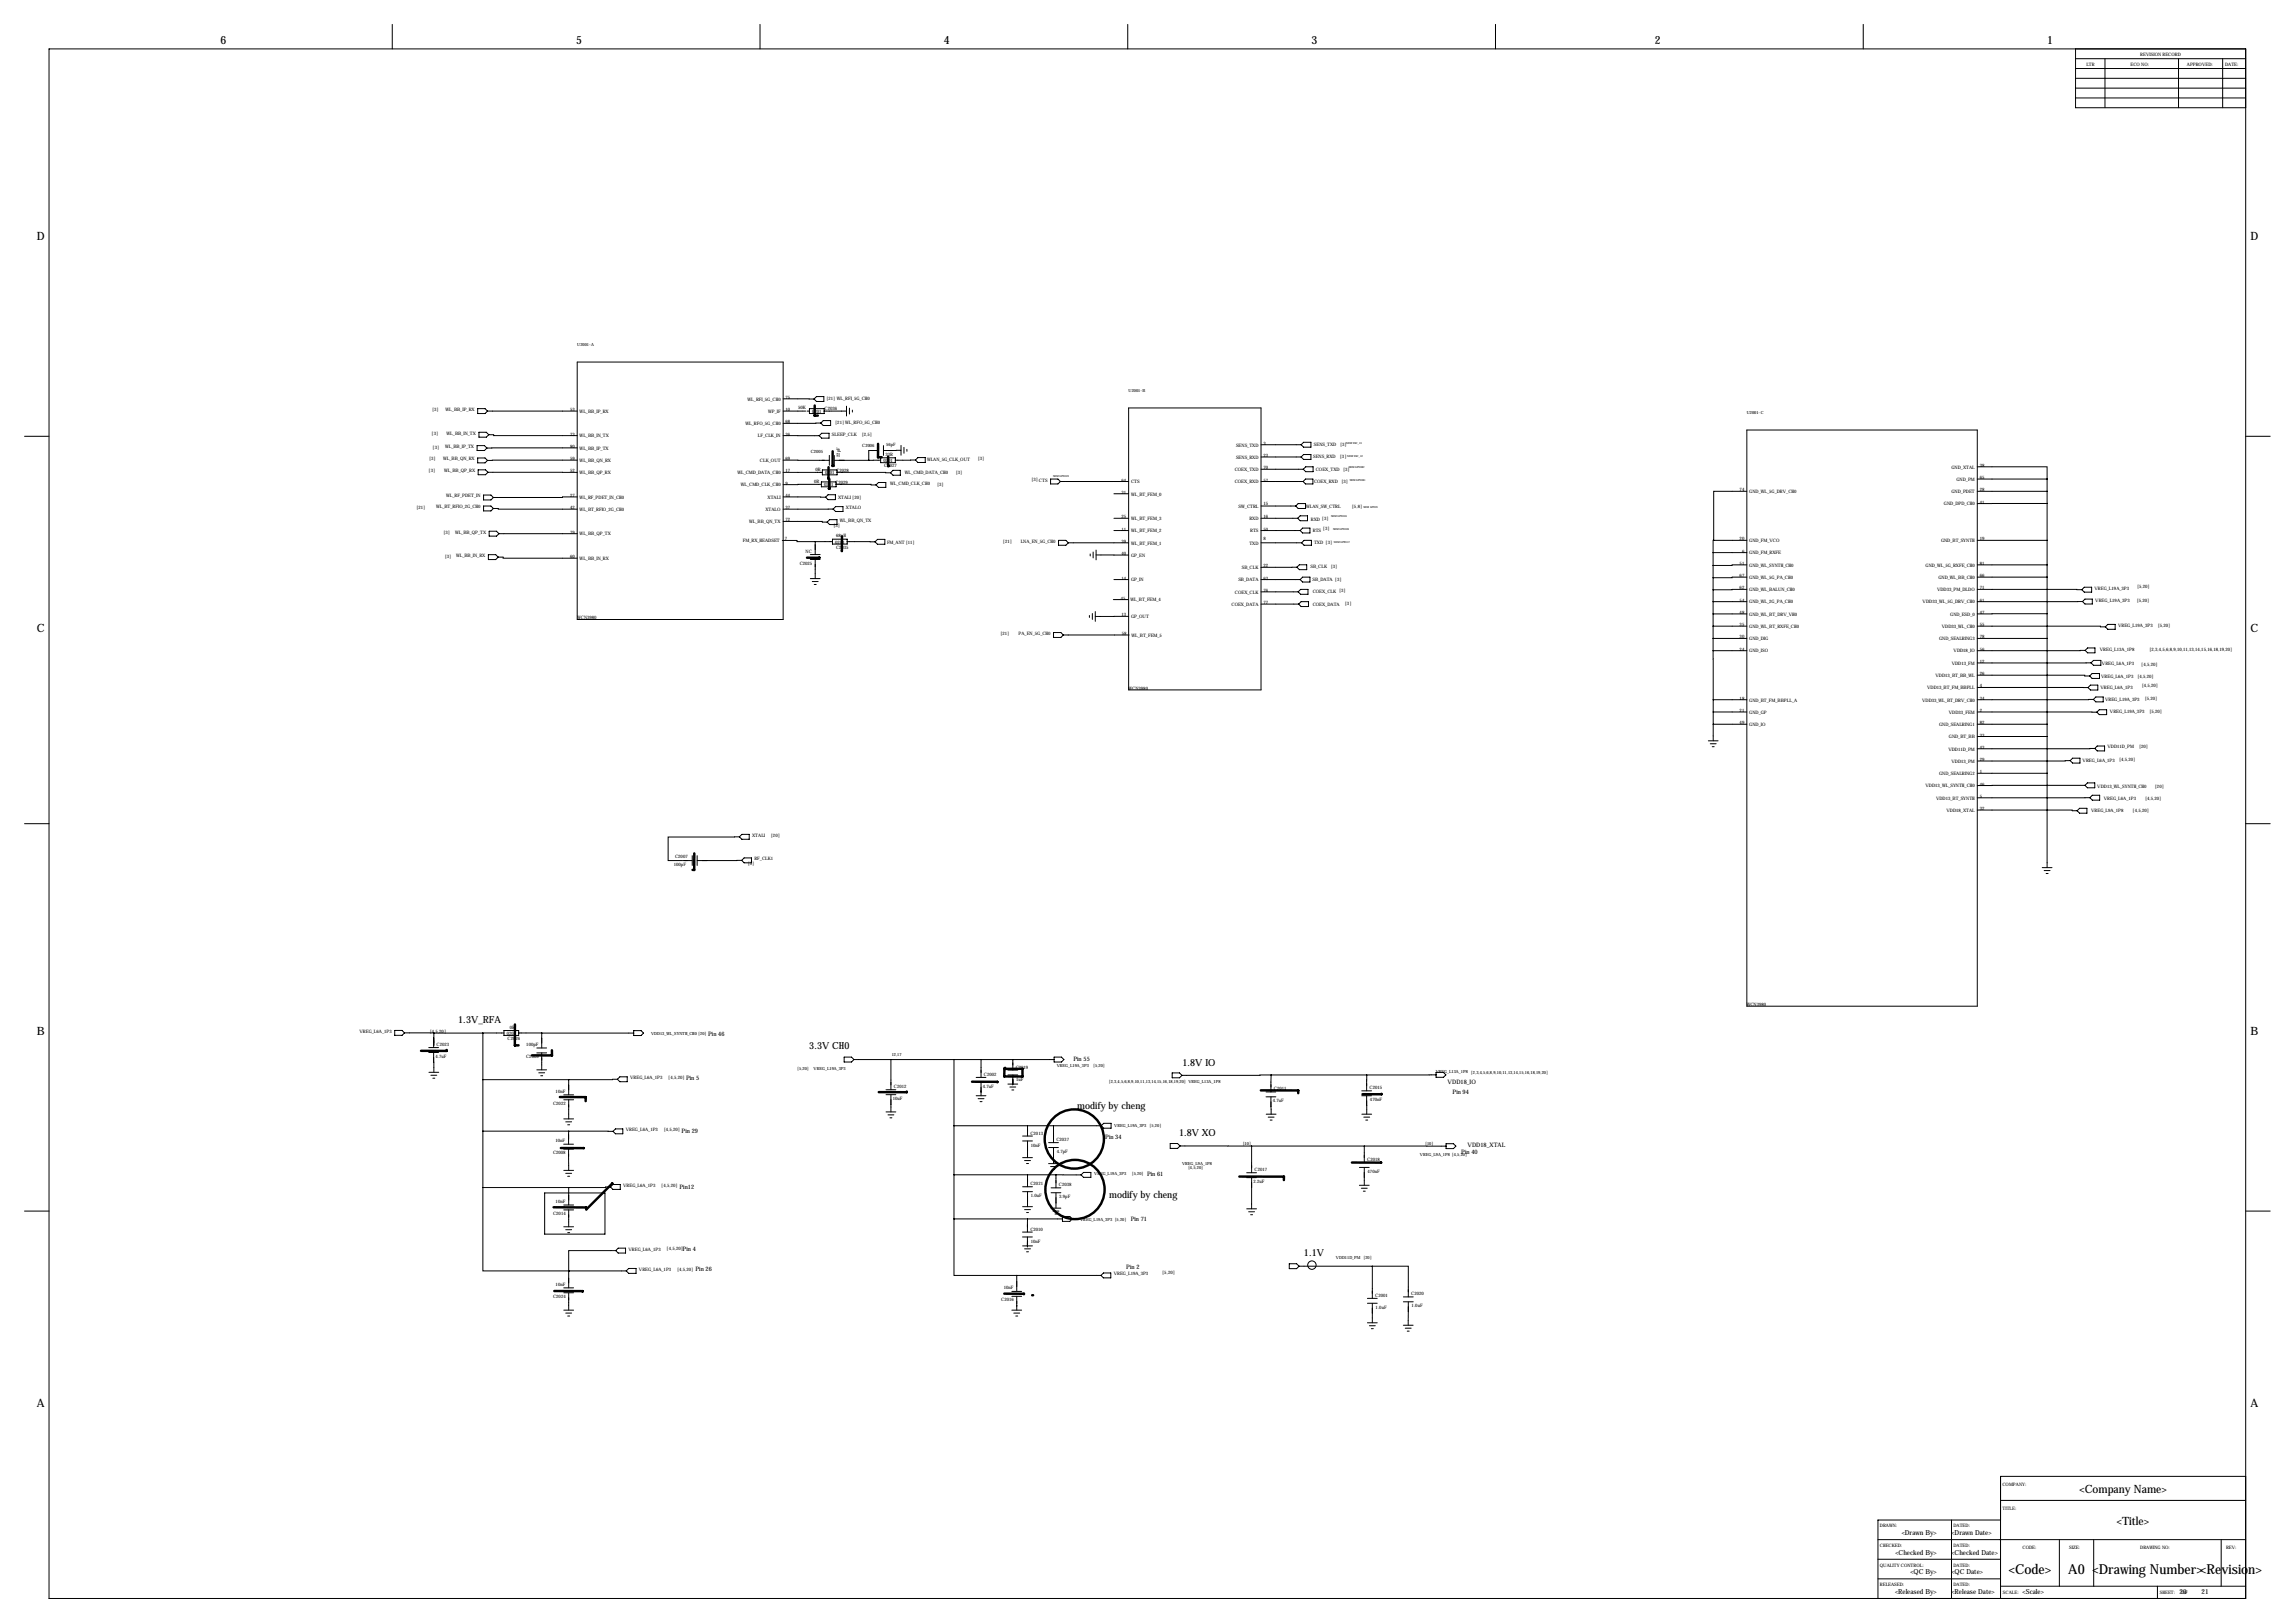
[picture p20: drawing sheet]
<svg xmlns="http://www.w3.org/2000/svg" width="1189mm" height="841mm" viewBox="0 0 1189 841" stroke-linecap="round" stroke-linejoin="round" font-family="sans-serif">
<defs><g id="words">
<g font-size="7.1">
<text x="1041" y="816">&lt;Code&gt;</text>
<text x="1071" y="816">A0 &lt;Drawing Number&gt;&lt;Revision&gt;</text>
</g>
<g font-size="5.9">
<text x="114" y="23">6</text>
<text x="298" y="23">5</text>
<text x="489" y="23">4</text>
<text x="679" y="23">3</text>
<text x="857" y="23">2</text>
<text x="1060" y="23">1</text>
<text x="19" y="124">D</text>
<text x="1166" y="124">D</text>
<text x="19" y="328">C</text>
<text x="1166" y="328">C</text>
<text x="19" y="536">B</text>
<text x="1166" y="536">B</text>
<text x="19" y="729">A</text>
<text x="1166" y="729">A</text>
<text x="1077" y="773">&lt;Company Name&gt;</text>
<text x="1097" y="790">&lt;Title&gt;</text>
</g>
<g font-size="5">
<text x="237" y="530">1.3V_RFA</text>
<text x="419" y="544">3.3V CH0</text>
<text x="613" y="552">1.8V IO</text>
<text x="558" y="574">modify by cheng</text>
<text x="611" y="588">1.8V XO</text>
<text x="575" y="621">modify by cheng</text>
<text x="675" y="651">1.1V</text>
</g>
<g font-size="3.6">
<text x="985" y="795">&lt;Drawn By&gt;</text>
<text x="1011" y="795">&lt;Drawn Date&gt;</text>
<text x="982" y="805">&lt;Checked By&gt;</text>
<text x="1011" y="805">&lt;Checked Date&gt;</text>
<text x="990" y="815">&lt;QC By&gt;</text>
<text x="1011" y="815">&lt;QC Date&gt;</text>
<text x="982" y="826">&lt;Released By&gt;</text>
<text x="1011" y="826">&lt;Release Date&gt;</text>
<text x="1048" y="826">&lt;Scale&gt;</text>
<text x="1129" y="826">20</text>
<text x="1140" y="826">21</text>
</g>
<g font-size="3.2">
<text x="367" y="537">Pin 46</text>
<text x="556" y="549">Pin 55</text>
<text x="355" y="559">Pin 5</text>
<text x="750" y="561">VDD18_IO</text>
<text x="752" y="567">Pin 94</text>
<text x="353" y="587">Pin 29</text>
<text x="573" y="590">Pin 34</text>
<text x="760" y="594">VDD18_XTAL</text>
<text x="757" y="597">Pin 40</text>
<text x="594" y="609">Pin 61</text>
<text x="352" y="616">Pin12</text>
<text x="586" y="633">Pin 71</text>
<text x="354" y="648">Pin 4</text>
<text x="360" y="658">Pin 26</text>
<text x="583" y="658">Pin 2</text>
</g>
<g font-size="2.4">
<text x="1109" y="29">REVISION RECORD</text>
<text x="1081" y="34">LTR</text>
<text x="1104" y="34">ECO NO:</text>
<text x="1133" y="34">APPROVED:</text>
<text x="1153" y="34">DATE:</text>
<text x="387" y="208">WL_RFI_5G_CH0</text>
<text x="407" y="207">75</text>
<text x="428" y="207">[21] WL_RFI_5G_CH0</text>
<text x="224" y="213">[3]</text>
<text x="231" y="213">WL_BB_IP_RX</text>
<text x="295" y="213">53</text>
<text x="300" y="214">WL_BB_IP_RX</text>
<text x="398" y="214">WP_IF</text>
<text x="407" y="213">10</text>
<text x="413" y="212">50K</text>
<text x="421" y="214">0201</text>
<text x="427" y="212">C2036</text>
<text x="386" y="220">WL_RFO_5G_CH0</text>
<text x="407" y="219">68</text>
<text x="433" y="220">[21] WL_RFO_5G_CH0</text>
<text x="224" y="225">[3]</text>
<text x="231" y="225">WL_BB_IN_TX</text>
<text x="295" y="226">73</text>
<text x="300" y="227">WL_BB_IN_TX</text>
<text x="393" y="227">LF_CLK_IN</text>
<text x="407" y="226">36</text>
<text x="431" y="226">SLEEP_CLK</text>
<text x="446" y="226">[2,5]</text>
<text x="224" y="232">[3]</text>
<text x="231" y="232">WL_BB_IP_TX</text>
<text x="295" y="232">80</text>
<text x="300" y="233">WL_BB_IP_TX</text>
<text x="640" y="231">SENS_TXD</text>
<text x="655" y="230">3</text>
<text x="681" y="231">SENS_TXD</text>
<text x="694" y="231">[3]</text>
<text x="222" y="238">[3]</text>
<text x="230" y="238">WL_BB_QN_RX</text>
<text x="295" y="238">59</text>
<text x="300" y="239">WL_BB_QN_RX</text>
<text x="394" y="239">CLK_OUT</text>
<text x="407" y="238">69</text>
<text x="458" y="239">0201</text>
<text x="459" y="236">33R</text>
<text x="480" y="239">WLAN_5G_CLK_OUT</text>
<text x="507" y="238">[3]</text>
<text x="640" y="238">SENS_RXD</text>
<text x="655" y="237">23</text>
<text x="680" y="237">SENS_RXD</text>
<text x="694" y="237">[3]</text>
<text x="222" y="244">[3]</text>
<text x="230" y="245">WL_BB_QP_RX</text>
<text x="295" y="245">52</text>
<text x="300" y="246">WL_BB_QP_RX</text>
<text x="382" y="246">WL_CMD_DATA_CH0</text>
<text x="407" y="245">17</text>
<text x="423" y="244">0R</text>
<text x="427" y="246">0201</text>
<text x="433" y="244">C2028</text>
<text x="458" y="242">C2027</text>
<text x="469" y="246">WL_CMD_DATA_CH0</text>
<text x="495" y="246">[3]</text>
<text x="640" y="244">COEX_TXD</text>
<text x="655" y="243">70</text>
<text x="682" y="244">COEX_TXD</text>
<text x="696" y="244">[3]</text>
<text x="1011" y="243">GND_XTAL</text>
<text x="1026" y="242">38</text>
<text x="384" y="252">WL_CMD_CLK_CH0</text>
<text x="407" y="251">9</text>
<text x="422" y="250">0R</text>
<text x="427" y="252">0201</text>
<text x="433" y="251">C2029</text>
<text x="461" y="251">WL_CMD_CLK_CH0</text>
<text x="485" y="252">[3]</text>
<text x="534" y="249">[3] CTS</text>
<text x="581" y="249">64</text>
<text x="586" y="250">CTS</text>
<text x="640" y="250">COEX_RXD</text>
<text x="655" y="249">57</text>
<text x="681" y="250">COEX_RXD</text>
<text x="695" y="250">[3]</text>
<text x="1014" y="249">GND_PM</text>
<text x="1026" y="248">65</text>
<text x="231" y="258">WL_RF_PDET_IN</text>
<text x="295" y="257">27</text>
<text x="407" y="257">44</text>
<text x="581" y="256">31</text>
<text x="586" y="257">WL_BT_FEM_0</text>
<text x="901" y="254">74</text>
<text x="906" y="255">GND_WL_5G_DRV_CH0</text>
<text x="1011" y="255">GND_PDET</text>
<text x="1026" y="254">28</text>
<text x="216" y="263">[21]</text>
<text x="226" y="263">WL_BT_RFIO_2G_CH0</text>
<text x="295" y="264">42</text>
<text x="300" y="258">WL_RF_PDET_IN_CH0</text>
<text x="398" y="258">XTALI</text>
<text x="407" y="264">37</text>
<text x="434" y="259">XTALI [20]</text>
<text x="438" y="264">XTALO</text>
<text x="642" y="263">SW_CTRL</text>
<text x="655" y="262">15</text>
<text x="677" y="263">WLAN_SW_CTRL</text>
<text x="700" y="263">[5,8]</text>
<text x="1007" y="262">GND_DPD_CH0</text>
<text x="1026" y="261">41</text>
<text x="300" y="265">WL_BT_RFIO_2G_CH0</text>
<text x="397" y="265">XTALO</text>
<text x="581" y="268">25</text>
<text x="586" y="269">WL_BT_FEM_3</text>
<text x="647" y="269">RXD</text>
<text x="655" y="268">16</text>
<text x="679" y="270">RXD [3]</text>
<text x="388" y="271">WL_BB_QN_TX</text>
<text x="407" y="270">72</text>
<text x="432" y="273">[3]</text>
<text x="435" y="270">WL_BB_QN_TX</text>
<text x="581" y="275">11</text>
<text x="586" y="276">WL_BT_FEM_2</text>
<text x="648" y="276">RTS</text>
<text x="655" y="275">50</text>
<text x="680" y="275">RTS</text>
<text x="685" y="275">[3]</text>
<text x="230" y="276">[3]</text>
<text x="236" y="276">WL_BB_QP_TX</text>
<text x="295" y="276">79</text>
<text x="300" y="277">WL_BB_QP_TX</text>
<text x="385" y="281">FM_RX_HEADSET</text>
<text x="407" y="280">7</text>
<text x="433" y="282">0201</text>
<text x="433" y="278">68nH</text>
<text x="459" y="282">FM_ANT [11]</text>
<text x="520" y="282">[21]</text>
<text x="529" y="281">LNA_EN_5G_CH0</text>
<text x="581" y="281">39</text>
<text x="655" y="280">8</text>
<text x="681" y="282">TXD [3]</text>
<text x="901" y="280">20</text>
<text x="906" y="281">GND_FM_VCO</text>
<text x="1005" y="281">GND_BT_SYNTH</text>
<text x="1026" y="280">19</text>
<text x="417" y="286">NC</text>
<text x="433" y="284">C2035</text>
<text x="581" y="288">40</text>
<text x="586" y="282">WL_BT_FEM_1</text>
<text x="647" y="282">TXD</text>
<text x="902" y="286">6</text>
<text x="906" y="287">GND_FM_RXFE</text>
<text x="230" y="289">[3]</text>
<text x="236" y="289">WL_BB_IN_RX</text>
<text x="295" y="289">60</text>
<text x="300" y="290">WL_BB_IN_RX</text>
<text x="414" y="292">C2025</text>
<text x="586" y="288">GP_EN</text>
<text x="655" y="294">22</text>
<text x="901" y="293">51</text>
<text x="906" y="294">GND_WL_SYNTH_CH0</text>
<text x="997" y="294">GND_WL_5G_RXFE_CH0</text>
<text x="1026" y="293">81</text>
<text x="643" y="295">SB_CLK</text>
<text x="679" y="294">SB_CLK</text>
<text x="689" y="294">[3]</text>
<text x="901" y="299">67</text>
<text x="906" y="300">GND_WL_5G_PA_CH0</text>
<text x="1004" y="300">GND_WL_BB_CH0</text>
<text x="1026" y="299">66</text>
<text x="581" y="300">14</text>
<text x="586" y="301">GP_IN</text>
<text x="642" y="301">SB_DATA</text>
<text x="655" y="300">63</text>
<text x="680" y="301">SB_DATA [3]</text>
<text x="901" y="305">62</text>
<text x="1026" y="305">71</text>
<text x="1085" y="305">VREG_L19A_3P3</text>
<text x="1107" y="305">[5,20]</text>
<text x="581" y="311">45</text>
<text x="586" y="312">WL_BT_FEM_4</text>
<text x="640" y="307">COEX_CLK</text>
<text x="655" y="307">76</text>
<text x="680" y="307">COEX_CLK [3]</text>
<text x="901" y="312">54</text>
<text x="906" y="306">GND_WL_BALUN_CH0</text>
<text x="1003" y="306">VDD33_PM_DLDO</text>
<text x="1026" y="312">61</text>
<text x="1085" y="312">VREG_L19A_3P3</text>
<text x="1107" y="312">[5,20]</text>
<text x="638" y="314">COEX_DATA</text>
<text x="655" y="313">77</text>
<text x="680" y="314">COEX_DATA</text>
<text x="697" y="314">[3]</text>
<text x="901" y="318">48</text>
<text x="906" y="313">GND_WL_2G_PA_CH0</text>
<text x="996" y="313">VDD33_WL_5G_DRV_CH0</text>
<text x="1026" y="318">47</text>
<text x="299" y="321">WCN3980</text>
<text x="581" y="319">13</text>
<text x="586" y="320">GP_OUT</text>
<text x="906" y="319">GND_WL_BT_DRV_VH0</text>
<text x="1010" y="319">GND_ESD_0</text>
<text x="518" y="329">[21]</text>
<text x="528" y="329">PA_EN_5G_CH0</text>
<text x="581" y="329">58</text>
<text x="586" y="330">WL_BT_FEM_5</text>
<text x="901" y="324">35</text>
<text x="906" y="325">GND_WL_BT_RXFE_CH0</text>
<text x="1006" y="325">VDD33_WL_CH0</text>
<text x="1026" y="324">55</text>
<text x="1097" y="325">VREG_L19A_3P3</text>
<text x="1118" y="325">[5,20]</text>
<text x="901" y="331">30</text>
<text x="906" y="332">GND_DIG</text>
<text x="1005" y="332">GND_SEALRING3</text>
<text x="1026" y="331">78</text>
<text x="901" y="337">24</text>
<text x="906" y="338">GND_ISO</text>
<text x="1012" y="338">VDD18_IO</text>
<text x="1026" y="337">56</text>
<text x="1088" y="337">VREG_L13A_1P8</text>
<text x="1113" y="337">[2,3,4,5,6,8,9,10,11,13,14,15,16,18,19,20]</text>
<text x="1011" y="344">VDD13_FM</text>
<text x="1026" y="343">12</text>
<text x="1089" y="344">VREG_L6A_1P3</text>
<text x="1109" y="345">[4,5,20]</text>
<text x="1003" y="351">VDD13_BT_BB_WL</text>
<text x="1026" y="350">26</text>
<text x="1088" y="351">VREG_L6A_1P3</text>
<text x="1107" y="351">[4,5,20]</text>
<text x="585" y="357">WCN3980</text>
<text x="998" y="357">VDD13_BT_FM_BBPLL</text>
<text x="1026" y="356">4</text>
<text x="1088" y="357">VREG_L6A_1P3</text>
<text x="1109" y="356">[4,5,20]</text>
<text x="901" y="362">18</text>
<text x="906" y="363">GND_BT_FM_BBPLL_A</text>
<text x="996" y="363">VDD33_WL_BT_DRV_CH0</text>
<text x="1026" y="362">34</text>
<text x="1090" y="363">VREG_L19A_3P3</text>
<text x="1111" y="363">[5,20]</text>
<text x="901" y="369">21</text>
<text x="906" y="370">GND_GP</text>
<text x="1010" y="370">VDD33_FEM</text>
<text x="1026" y="369">2</text>
<text x="1093" y="369">VREG_L19A_3P3</text>
<text x="1113" y="370">[5,20]</text>
<text x="901" y="375">49</text>
<text x="906" y="376">GND_IO</text>
<text x="1005" y="376">GND_SEALRING1</text>
<text x="1026" y="375">82</text>
<text x="1010" y="382">GND_BT_BB</text>
<text x="1026" y="381">33</text>
<text x="1009" y="389">VDD11D_PM</text>
<text x="1026" y="388">43</text>
<text x="1092" y="388">VDD11D_PM</text>
<text x="1108" y="388">[20]</text>
<text x="1011" y="395">VDD13_PM</text>
<text x="1026" y="394">29</text>
<text x="1079" y="394">VREG_L6A_1P3</text>
<text x="1098" y="394">[4,5,20]</text>
<text x="1005" y="401">GND_SEALRING2</text>
<text x="1026" y="401">1</text>
<text x="997" y="408">VDD13_WL_SYNTH_CH0</text>
<text x="1026" y="407">46</text>
<text x="1086" y="408">VDD13_WL_SYNTH_CH0</text>
<text x="1116" y="408">[20]</text>
<text x="1026" y="413">5</text>
<text x="1003" y="414">VDD13_BT_SYNTH</text>
<text x="1026" y="420">32</text>
<text x="1090" y="414">VREG_L6A_1P3</text>
<text x="1111" y="414">[4,5,20]</text>
<text x="1008" y="421">VDD18_XTAL</text>
<text x="1083" y="421">VREG_L9A_1P8</text>
<text x="1105" y="420">[4,5,20]</text>
<text x="390" y="433">XTALI</text>
<text x="399" y="433">[20]</text>
<text x="349" y="449">100pF</text>
<text x="350" y="445">C2007</text>
<text x="387" y="448">[5]</text>
<text x="391" y="446">RF_CLK1</text>
<text x="905" y="521">WCN3980</text>
<text x="264" y="533">0R</text>
<text x="186" y="535">VREG_L6A_1P3</text>
<text x="223" y="535">[4,5,20]</text>
<text x="263" y="536">0201</text>
<text x="263" y="539">C2026</text>
<text x="226" y="542">C2023</text>
<text x="273" y="542">100pF</text>
<text x="226" y="548">4.7uF</text>
<text x="273" y="548">C2009</text>
<text x="510" y="557">C2002</text>
<text x="526" y="553">C2019</text>
<text x="326" y="559">VREG_L6A_1P3</text>
<text x="346" y="559">[4,5,20]</text>
<text x="463" y="564">C2012</text>
<text x="509" y="563">4.7uF</text>
<text x="526" y="560">1uF</text>
<text x="288" y="566">10nF</text>
<text x="462" y="570">10uF</text>
<text x="660" y="565">C2011</text>
<text x="709" y="564">C2015</text>
<text x="287" y="572">C2022</text>
<text x="659" y="571">4.7uF</text>
<text x="710" y="570">470nF</text>
<text x="324" y="586">VREG_L6A_1P3</text>
<text x="344" y="586">[4,5,20]</text>
<text x="534" y="588">C2013</text>
<text x="288" y="592">10nF</text>
<text x="534" y="594">10nF</text>
<text x="547" y="591">C2037</text>
<text x="286" y="598">C2008</text>
<text x="547" y="597">4.7pF</text>
<text x="708" y="601">C2018</text>
<text x="650" y="607">C2017</text>
<text x="708" y="608">470nF</text>
<text x="323" y="615">VREG_L6A_1P3</text>
<text x="343" y="615">[4,5,20]</text>
<text x="534" y="614">C2021</text>
<text x="549" y="615">C2038</text>
<text x="649" y="613">2.2uF</text>
<text x="288" y="623">10nF</text>
<text x="534" y="620">1.0uF</text>
<text x="549" y="621">3.9pF</text>
<text x="287" y="629">C2014</text>
<text x="534" y="637">C2010</text>
<text x="326" y="648">VREG_L6A_1P3</text>
<text x="345" y="648">[4,5,20]</text>
<text x="534" y="644">10nF</text>
<text x="331" y="658">VREG_L6A_1P3</text>
<text x="351" y="658">[4,5,20]</text>
<text x="602" y="660">[5,20]</text>
<text x="577" y="661">VREG_L19A_3P3</text>
<text x="288" y="666">10nF</text>
<text x="520" y="668">10nF</text>
<text x="712" y="672">C2001</text>
<text x="731" y="671">C2020</text>
<text x="287" y="672">C2024</text>
<text x="519" y="674">C2016</text>
<text x="713" y="678">1.0uF</text>
<text x="731" y="677">1.0uF</text>
<text x="1037" y="770">COMPANY:</text>
<text x="1037" y="782">TITLE:</text>
<text x="974" y="791">DRAWN:</text>
<text x="1012" y="791">DATED:</text>
<text x="974" y="801">CHECKED:</text>
<text x="1012" y="801">DATED:</text>
<text x="1048" y="803">CODE:</text>
<text x="1072" y="803">SIZE:</text>
<text x="1109" y="803">DRAWING NO:</text>
<text x="1153" y="803">REV:</text>
<text x="974" y="811">QUALITY CONTROL:</text>
<text x="1012" y="811">DATED:</text>
<text x="974" y="822">RELEASED:</text>
<text x="1012" y="822">DATED:</text>
<text x="1038" y="825">SCALE:</text>
<text x="1119" y="825">SHEET:</text>
<text x="1130" y="825">OF</text>
</g>
<g font-size="2.3">
<text x="447" y="231">C2006</text>
<text x="459" y="231">56pF</text>
<text x="420" y="235">C2005</text>
<text x="435" y="237" transform="rotate(-90 435 237)">22pF</text>
</g>
<g font-size="2.2">
<text x="299" y="179">U2001-A</text>
<text x="585" y="203">U2001-B</text>
<text x="905" y="214">U2001-C</text>
<text x="337" y="536">VDD13_WL_SYNTH_CH0 [20]</text>
<text x="462" y="547">12,17</text>
<text x="413" y="554">[5,20]</text>
<text x="421" y="554">VREG_L19A_3P3</text>
<text x="547" y="553">VREG_L19A_3P3</text>
<text x="566" y="553">[5,20]</text>
<text x="744" y="556">VREG_L13A_1P8 [2,3,4,5,6,8,9,10,11,13,14,15,16,18,19,20]</text>
<text x="574" y="561">[2,3,4,5,6,8,9,10,11,13,14,15,16,18,19,20] VREG_L13A_1P8</text>
<text x="577" y="584">VREG_L19A_3P3 [5,20]</text>
<text x="644" y="593">[10]</text>
<text x="738" y="593">[10]</text>
<text x="736" y="599">VREG_L9A_1P8 [4,5,20]</text>
<text x="612" y="603">VREG_L9A_1P8</text>
<text x="615" y="605">[4,5,20]</text>
<text x="567" y="609">VREG_L19A_3P3</text>
<text x="586" y="608">[5,20]</text>
<text x="560" y="632">VREG_L19A_3P3 [5,20]</text>
<text x="692" y="652">VDD11D_PM [20]</text>
</g>
<g font-size="1.4">
<text x="697" y="230">SDM SSC_13</text>
<text x="698" y="237">SDM SSC_12</text>
<text x="699" y="243">SDM GPIO82</text>
<text x="545" y="247">SDM GPIO19</text>
<text x="699" y="249">SDM GPIO81</text>
<text x="706" y="263">SDM GPIO5</text>
<text x="690" y="268">SDM GPIO16</text>
<text x="691" y="274">SDM GPIO18</text>
<text x="691" y="281">SDM GPIO17</text>
</g>
</g></defs>
<g fill="none" stroke="#000" stroke-width=".52">
<path d="M203 13v12M394 13v12M584 13v12M775 13v12M965 13v12M25 25h1138v803h-1138zM1075 25v31h88M1075 30h88M1075 35h88M1090 30v26M1129 30v26M1151 30v26"/>
<path d="M1075 41h88M1075 46h88M1075 51h88M299 188h107v133h-107zM247 212h4l2 1-2 1h-4zM253 213h46M406 207h16M406 213h11M418 213h1M419 212h8v2h-8zM423 205h4v3h-4l-1-1zM425 219h-19"/>
<path d="M425 219l1-1h4v2h-4zM427 213h12M439 210v5M440 211v3M442 212v1M585 211h68v146h-68zM13 226h12M247 231h4l1 1-1 1h-4zM247 237h4l2 1-2 2h-4zM248 224h4l1 1-1 1h-4zM253 225h3v1h43M299 232h-47"/>
<path d="M299 238h-46M406 238h24M406 226h18M424 226l2-2h3v3h-3zM430 236v5M432 238h18M432 236v5M455 233h-5v5M455 231v5M456 238h-6M456 237h8v3h-8zM458 231v5"/>
<path d="M467 233h-9M467 231v5M468 232v3M470 233v1M474 238h-10M474 238l1-1h4v3h-4zM653 237h21M653 230h21M674 237l1-2h4v3h-4zM675 229h4v3h-4l-1-2zM905 223h119v298h-119zM1163 226h13"/>
<path d="M248 243h4l1 2-1 1h-4zM250 256h4l2 2-2 1h-4zM253 245h46M299 257l-43 1M406 245h19M406 257l22 1M424 251h2M424 251h-18M425 245h1M426 250h7v2h-7zM426 243h8v3h-8zM429 256h4v3h-4l-1-1z"/>
<path d="M433 251h21M434 245h27M455 250h4v2h-4l-1-1zM461 245l2-1h3v2h-3zM544 248h4l1 1-1 2h-4zM549 249h36M577 256h8M653 249h22M653 243h22M675 249l1-1h4v3h-4zM675 243l1-1h4v2h-4zM905 254h-17v26"/>
<path d="M1024 242h36v6M1024 254h36M1024 248h36M1060 248v201M250 262h4l2 1-2 2h-4zM253 275h4l1 1-1 2h-4zM256 263l43 1M258 276h41M405 280l17 1M406 270h22M430 269h4v3h-4l-2-2zM431 279h8v3h-8z"/>
<path d="M432 264h-26M432 264l1-2h4v3h-4zM455 279h3v3h-3l-2-1zM548 280h4l1 1-1 1h-4zM577 275h8M577 268h8M653 275h21M653 268h19M653 262h18M672 261h4v2h-4l-1-1zM674 267h3v3h-3l-2-2zM675 274h4v2h-4l-1-1z"/>
<path d="M888 280l-1 6M888 280h17M1024 280h36M1060 261h-36M253 287h4l1 2-1 1h-4zM258 289h3h38M420 290h5M420 287h5M420 300h5M422 281v6M422 290v10M422 281h9"/>
<path d="M439 281h14M553 281h32M565 287v1M566 286v3M568 287l17 1M568 285v5M653 281h21M672 294h-19M672 294l1-1h4v2h-4zM674 281l2-1h3v2h-3zM887 286h18M887 286v51"/>
<path d="M905 293h-18M905 299h-18M1024 299h36M1024 293h36M421 301h3M422 303h1M564 319v1M566 318v3M567 317v5M577 311h7M577 300h8M585 319h-18"/>
<path d="M653 300h21M653 307h19M653 313h20M672 307l2-2h4v3h-4zM673 313l1-1h4v2h-4zM674 300l1-1h4v2h-4zM887 312h18M887 318h18M905 305h-18M1024 305h54M1060 318h-36M1079 312h-55"/>
<path d="M1079 312l1-2h4v3h-4zM1080 304h4v3h-4l-2-2zM546 328h4l1 1-1 1h-4zM551 329h34M887 337v25M887 337h18M887 324h18M887 331h18M1024 324l67 1M1024 331h36M1080 337h-56M1081 336h4v2h-4l-1-1z"/>
<path d="M1091 325l1-2h4v3h-4zM1024 350h58M1024 356h58M1083 355h4v2h-4l-1-1zM1083 343h-59M1083 343l1-1h4v3h-4zM1084 349h4v2h-4l-2-1zM887 362h18M887 369h18M887 375h18M887 362v22M1024 369h62"/>
<path d="M1024 375h36M1084 362h-60M1084 362l2-1h4v3h-4zM1087 368h4v2h-4l-1-1zM885 384h5M886 385h3M887 387h1M1024 381h36M1072 394h-48M1074 393h3v2h-3l-2-1zM1085 388h-61M1085 388l1-2h4v3h-4z"/>
<path d="M1024 420h52M1024 401h36M1076 420l1-1h4v2h-4zM1080 407h-56M1080 407l1-1h4v2h-4zM1083 413h-59M1083 413l1-1h4v2h-4zM13 427h12M383 433l-37 1v12h10M384 432h4v3h-4l-1-2zM1163 427h13M355 446h4"/>
<path d="M359 443v5M361 443v5M384 446h-23M385 444h4v3h-4l-1-1zM1058 449h5M1059 451h3M1060 452h1M204 534h4l2 1-2 1h-4zM210 535h15M225 535v8M225 535h25M250 535v80"/>
<path d="M261 535h-11M261 534h8v2h-8zM269 535h12M281 535v8M281 535h47M328 534h4l1 1-1 1h-4zM222 543h5M222 545h5M222 555h5M223 557h3M224 558h1M225 545v10"/>
<path d="M250 559h45M278 545h5M278 543h5M278 554h5M279 556h3M280 557h1M281 545v9M295 559v8M320 559h-25M321 558h4v2h-4l-1-1zM437 548h4l1 1-1 1h-4zM442 549h104"/>
<path d="M462 549v15M494 549v82M506 558h5M508 549v9M522 554h5M522 557h5M525 549v5M525 557v5M546 548h4l1 1-1 1h-4zM607 556h4l1 1-1 1h-4zM658 557h-46M658 557v9"/>
<path d="M658 557h50M708 557v8M744 557h-36M744 555h4l1 2-1 1h-4zM292 570h5M292 567h5M292 580h5M295 570v10M459 564h5M459 567h5M459 576h5M460 577h3"/>
<path d="M461 579h1M462 567v9M506 568h5M506 561h5M507 569h3M508 571h1M508 561v7M522 562h5M523 563h3M524 565h1M656 566h5M656 568h5"/>
<path d="M656 577h5M657 579h3M658 568v9M705 565h5M705 568h5M705 577h6M706 579h4M708 568v9M250 586h45M292 595h5M292 593h5M293 581h3"/>
<path d="M294 583h1M295 595v11M295 586h23M295 586v7M318 586l1-1h4v2h-4zM494 583h76M530 588h5M530 591h5M530 600h5M532 583v5M532 591v9M543 592h5"/>
<path d="M543 594h5M546 583v9M546 594v9M572 582h4v2h-4l-2-1zM606 592h4l1 2-1 1h-4zM611 594h37M648 594v13M648 594h59M658 580h1M707 594h42M707 594v8M707 580h2"/>
<path d="M749 592h4l1 2-1 1h-4zM250 615v43h45M250 615h45M282 618h31v21h-31zM292 606h5M293 608h3M294 609h1M295 615v9M316 615h-21M317 614h4v2h-4l-1-1zM494 609h53M530 615h5"/>
<path d="M530 617h5M531 601h3M532 603h1M532 609v6M532 617v8M543 603h5M544 604h3M544 615h6M544 618h6M545 606h1M547 609h13M547 609v6"/>
<path d="M547 618v8M561 607h4v3h-4l-1-1zM646 607h5M646 610h5M648 610v16M704 602h5M704 605h5M704 614h5M705 615h3M706 617h1M707 605v9M13 627h12"/>
<path d="M292 627h5M292 624h5M292 635h5M293 637h3M294 638h1M295 627v8M494 631v30h33M494 631h56M530 638h5M530 625h5M531 627h3M532 628h1"/>
<path d="M532 631v7M544 626h6M545 627h4M547 629h1M550 630h4l1 1-1 2h-4zM646 626h5M647 628h3M648 629h1M1163 627h13M295 658h.1M295 658v9M295 658h29"/>
<path d="M319 648h-24v10M320 647h4v2h-4l-1-1zM324 658l2-1h3v3h-3zM530 641h5M530 645h5M531 647h3M532 648h1M532 641v5v-3M668 655h4l1 1-1 1h-4zM673 656h38M711 656h19v16M711 656v17"/>
<path d="M292 670h5M292 667h5M292 679h5M295 670v9M524 671h5M524 669h5M524 679h5M527 661v8M527 671v8M527 661h43M570 661l2-2h3v3h-3zM708 673h5"/>
<path d="M708 675h5M711 675v10M727 672h5M727 674h5M730 674l-1 12M293 680h3M294 682h1M525 680h3M526 682h1M708 685h5M709 687h3M710 688h1"/>
<path d="M727 686h5M728 688h3M729 689h1M1036 777h127M1163 765h-127v63M973 797h190M1011 787v41M1036 787h-63v41M1067 797v25M1085 797v25M1151 797v25M973 808h63"/>
<path d="M973 818h63M1036 822h127M1118 822v6"/>
<circle cx="680" cy="655" r="2.2"/>
</g>
<g fill="none" stroke="#000" stroke-width="1.3">
<path d="M422 210v5h2M431 234v7h1M455 230v7h2M460 237v4h1M429 242v6M430 248v5M436 278v7M424 289h-6M360 442v9h-1M267 531v11l2-1M231 544h-13M286 544v3h-10"/>
<path d="M521 553v1h9v4h-10v-5M290 568h13v2M470 565l-15 1M504 560l13 1M653 565h20l-1 1M716 567h-10M291 595h11M302 595h.1M317 613l-13 13v-1h-17M642 609h23v2M700 602h15M715 602h.1"/>
<path d="M287 669h15M520 670h10"/>
<circle cx="557" cy="590" r="15"/>
<circle cx="557" cy="616" r="15"/>
</g>
<circle cx="535" cy="671" r=".6" fill="#000"/>
<path d="M461 549a.5 .5 0 0 0 1 0 .5 .5 0 0 0-1 0z" fill="#000" stroke="#000" stroke-width=".52"/>
<use href="#words"/>
</svg>
